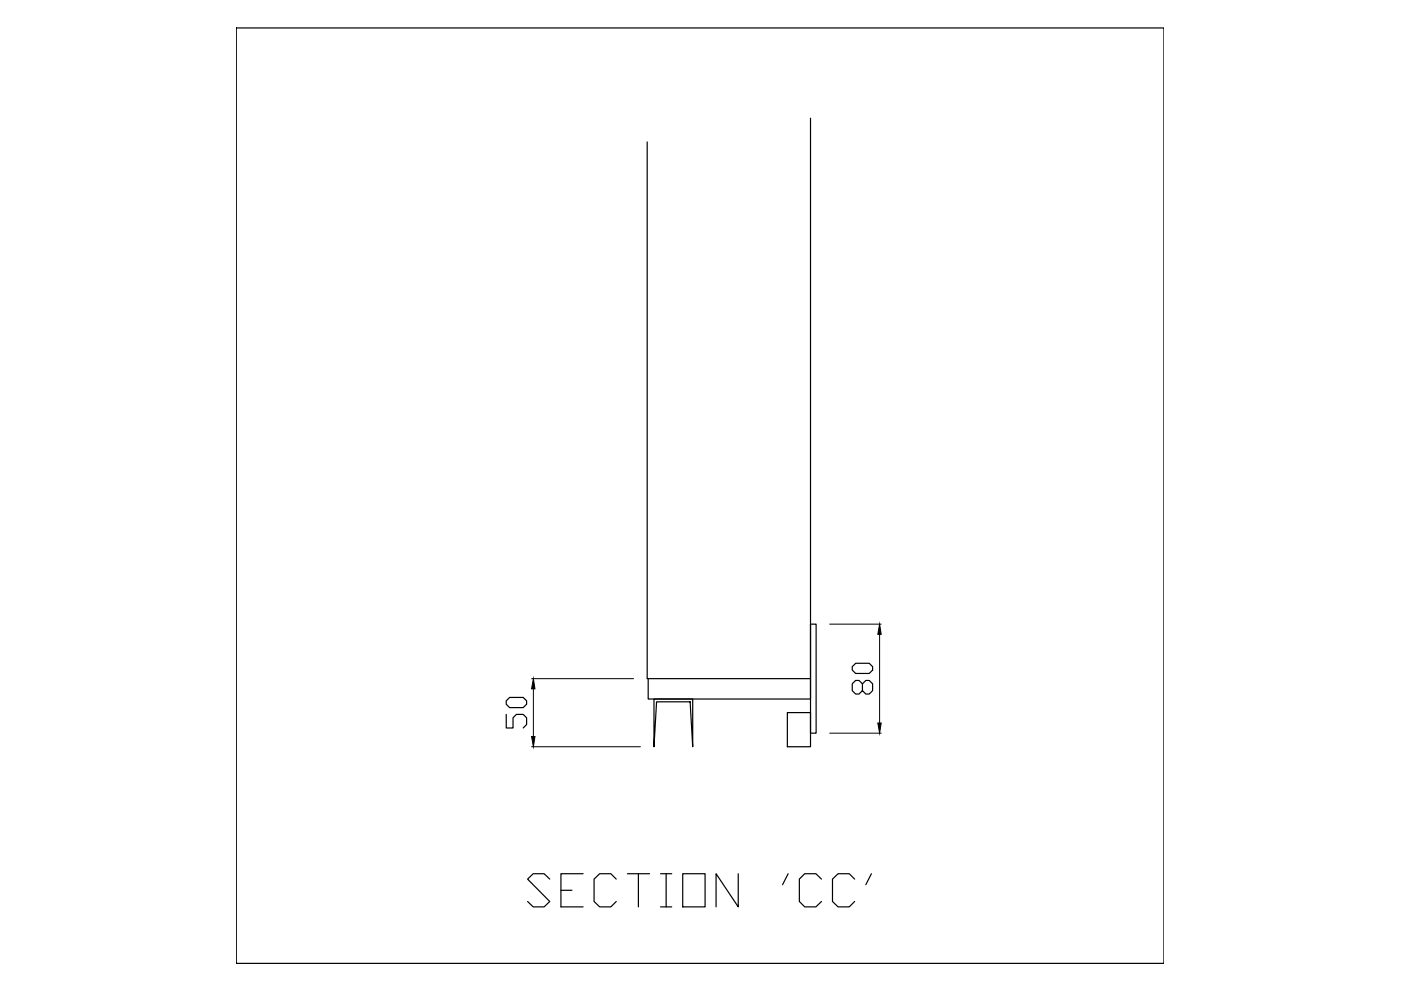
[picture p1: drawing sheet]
<svg xmlns="http://www.w3.org/2000/svg" width="297mm" height="210mm" viewBox="0 0 297 210" stroke-linecap="round" stroke-linejoin="round" font-family="sans-serif">
<!-- layer: 0 -->
<g fill="none" stroke="#000" stroke-width=".25">
<path d="M50.1 5.9h196.7v198.4h-196.7zM137.2 30.1v113.8h34.6M171.8 25.1v130.3h1.2v-23.1h-1.2M107.3 151.5v2.8h1.5v-2.1l.7-.7h1.4l.7 .7v1.4l-.7 .7M107.3 148.6l.7-.7h2.9l.7 .7v.7l-.7 .7h-2.9l-.7-.7zM137.4 143.9v4.3h34.4M138.7 148.2h8.2v10.1l-.6-9.5h-7.1l-.5 9.5zM166.9 151.1h4.9v7.2h-4.9zM181.4 140.6h2.9l.7 .8v.7l-.7 .7h-2.9l-.7-.7v-.7zM182.9 145l.7-.7h.7l.7 .7v1.4l-.7 .8h-.7l-.7-.8v-1.4l-.8-.7h-.7l-.7 .7v1.4l.7 .8h.7l.8-.8M116.6 186.4l-1.2-1.1h-2.4l-1.1 1.1 4.7 4.7-1.2 1.2h-2.4l-1.1-1.2M118.9 188.8h2.4"/>
<path d="M123.6 185.3h-4.7v7h4.7M130.7 186.4l-1.2-1.1h-2.4l-1.1 1.1v4.7l1.1 1.2h2.4l1.2-1.2M133 185.3h4.7M135.4 185.3v7M140.1 192.3h2.3M140.1 185.3h2.3M141.2 185.3v7M144.8 185.3h4.7v7h-4.7zM156.5 185.3v7l-4.7-7v7M167.1 185.3l-1.2 2.3M174.2 186.4l-1.2-1.1h-2.4l-1.1 1.1v4.7l1.1 1.2h2.4l1.2-1.2M181.2 186.4l-1.1-1.1h-2.4l-1.2 1.1v4.7l1.2 1.2h2.4l1.1-1.2"/>
<path d="M184.8 185.3l-1.2 2.3"/>
</g>
<path d="M175.9 132.3h10.9M186.5 134.5v18.8M112.7 158.3h23.1M112.7 143.9h21.6M113.1 146.1v10.1M175.9 155.4h10.9" fill="none" stroke="#000" stroke-width=".21"/>
<path d="M186.5 132.3l.3 2.2h-.7zM112.7 156.2h.7l-.3 2.1zM113.1 143.9l.3 2.2h-.7zM186.1 153.3h.7l-.3 2.1z" fill="#000" stroke="#000" stroke-width=".21"/>
</svg>
